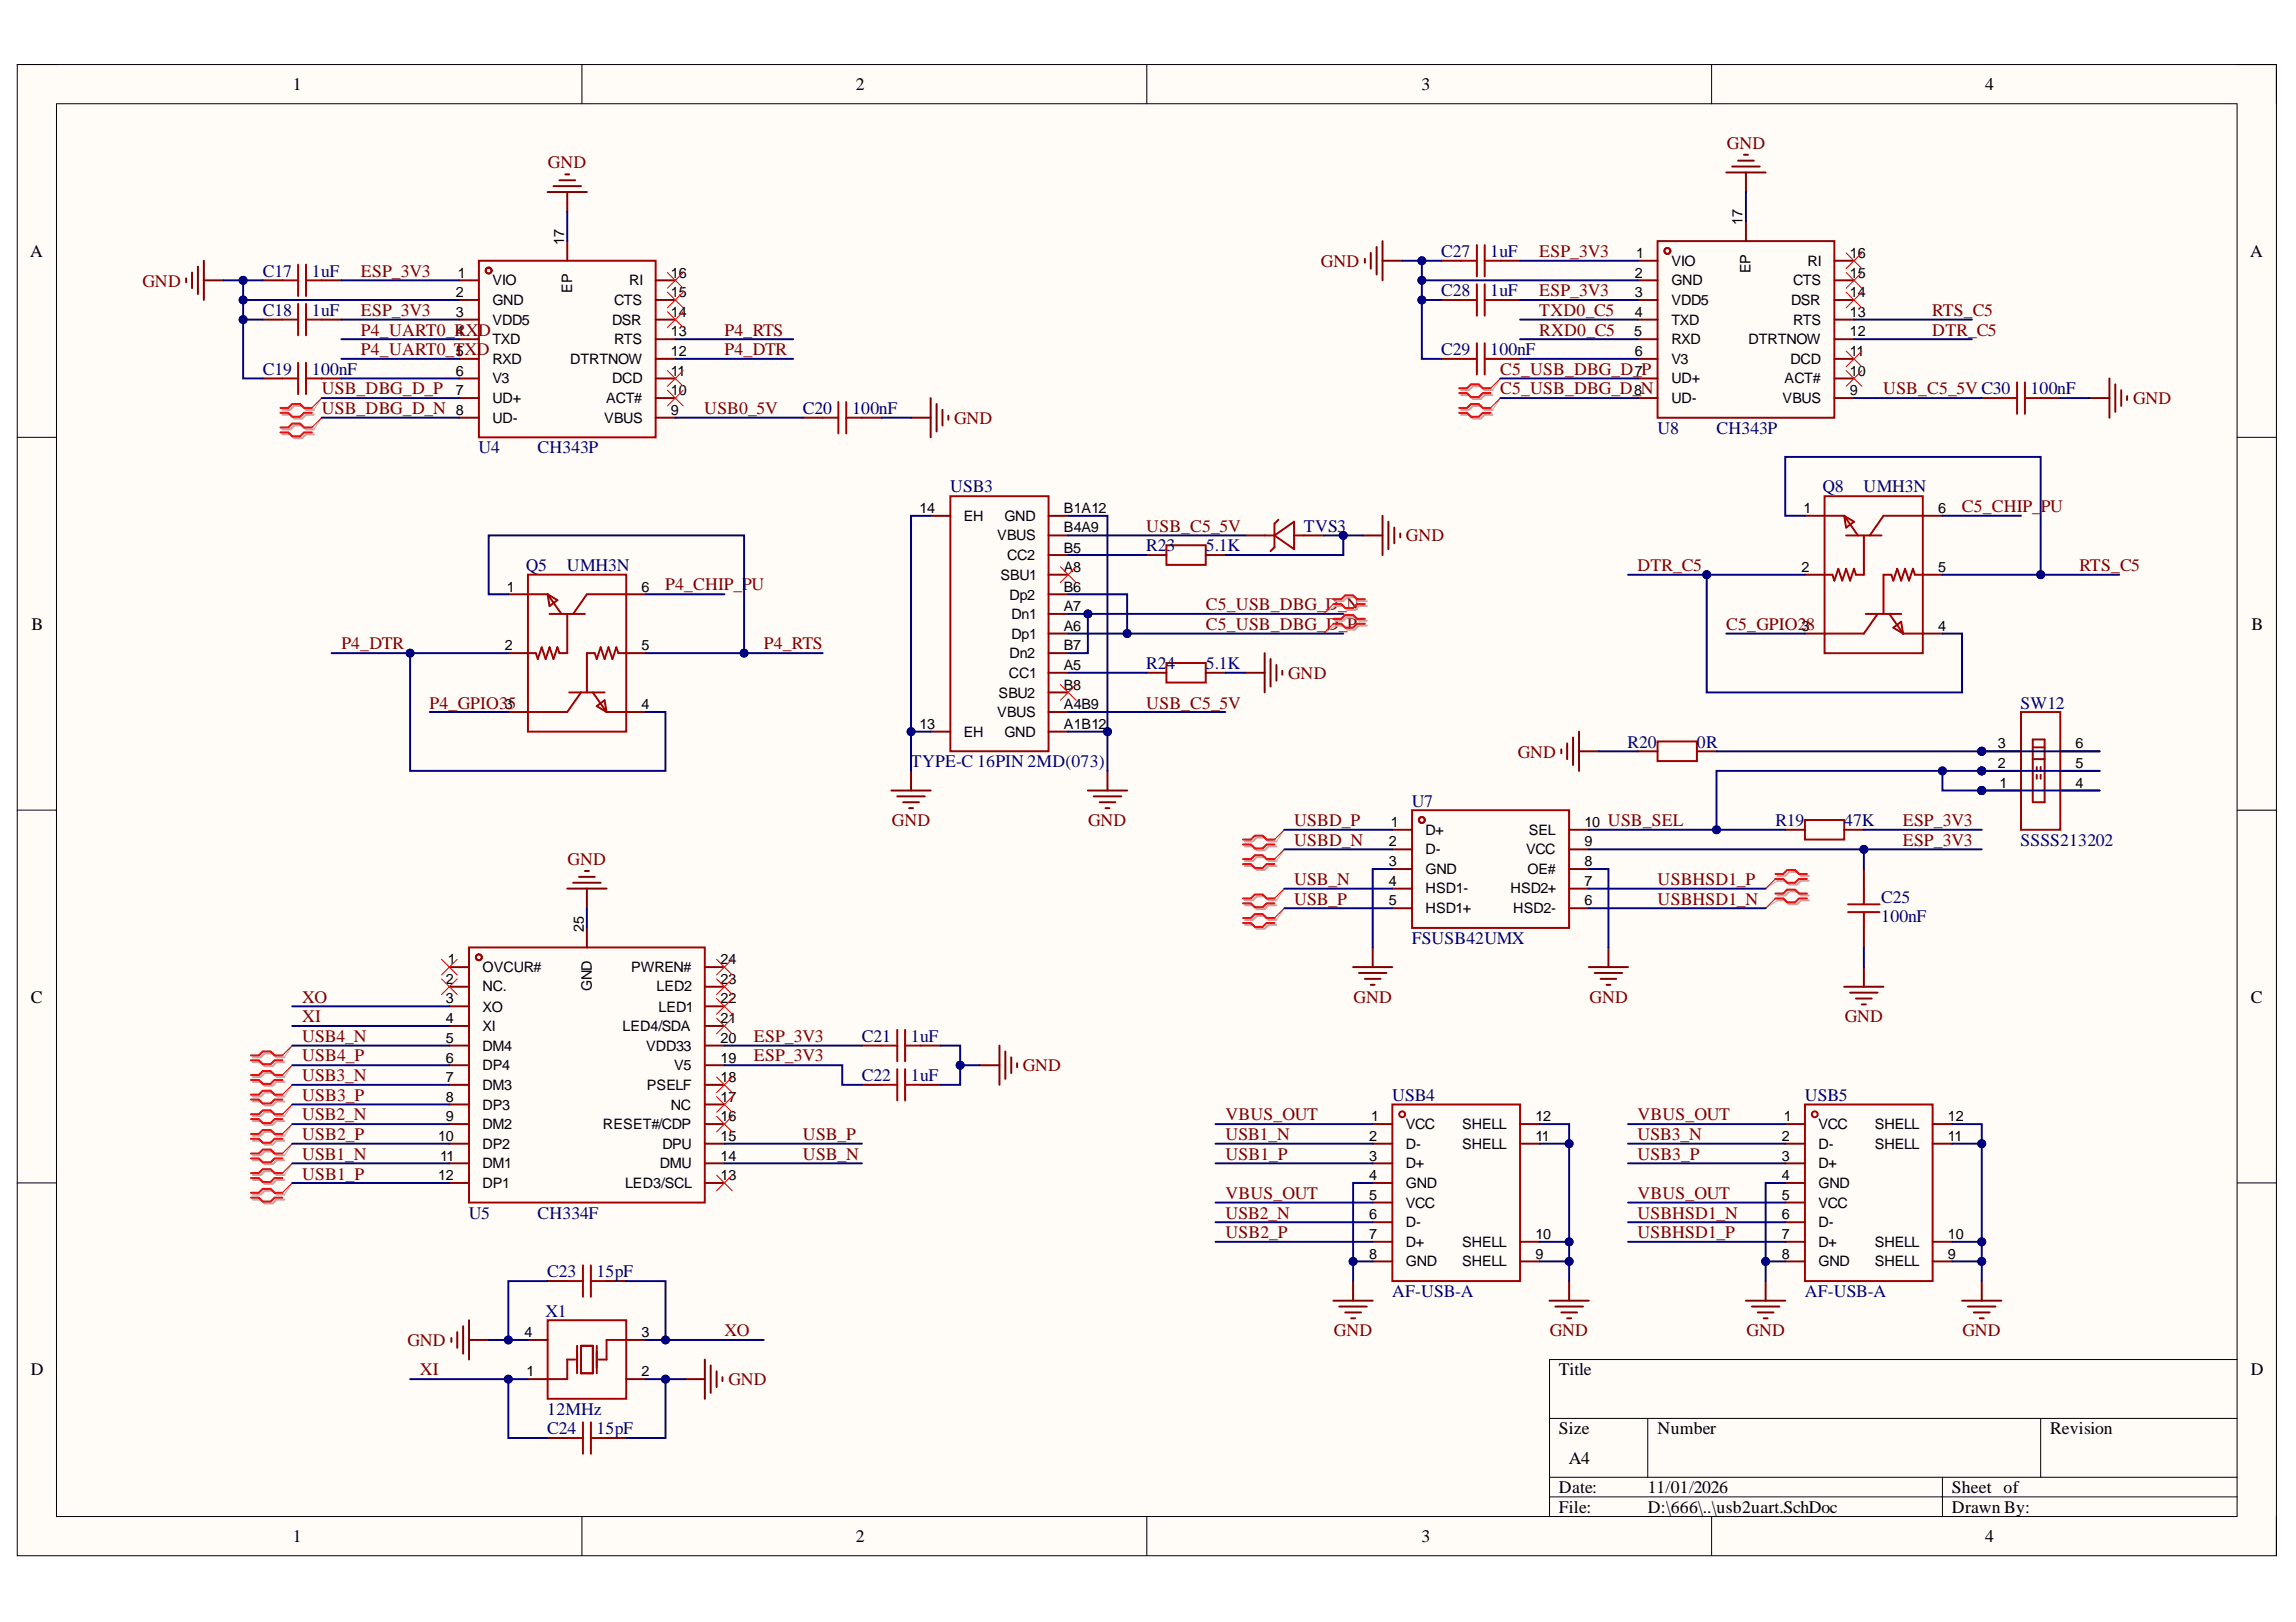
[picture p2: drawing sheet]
<svg xmlns="http://www.w3.org/2000/svg" width="297mm" height="210mm" viewBox="0 0 297 210" stroke-linecap="round" stroke-linejoin="round" font-family="sans-serif">
<defs><g id="words">
<g font-size="2.3">
<text x="37.9" y="11.7">1</text>
<text x="110.7" y="11.7">2</text>
<text x="183.9" y="11.7">3</text>
<text x="256.8" y="11.7">4</text>
<text x="3.9" y="33.3">A</text>
<text x="291.1" y="33.3">A</text>
<text x="4.1" y="81.5">B</text>
<text x="291.3" y="81.5">B</text>
<text x="4" y="129.7">C</text>
<text x="291.2" y="129.7">C</text>
<text x="4" y="178">D</text>
<text x="201.7" y="178">Title</text>
<text x="291.2" y="178">D</text>
<text x="201.7" y="185.6">Size</text>
<text x="214.5" y="185.6">Number</text>
<text x="265.2" y="185.6">Revision</text>
<text x="202.9" y="189.4">A4</text>
<text x="201.7" y="193.2">Date:</text>
<text x="201.7" y="195.7">File:</text>
<text x="213.2" y="193.2">11/01/2026</text>
<text x="213.2" y="195.7">D:\666\..\usb2uart.SchDoc</text>
<text x="252.5" y="193.2">Sheet of</text>
<text x="252.5" y="195.7">Drawn By:</text>
<text x="37.9" y="199.6">1</text>
<text x="110.7" y="199.6">2</text>
<text x="183.9" y="199.6">3</text>
<text x="256.8" y="199.6">4</text>
</g>
<g font-size="2.3" fill="#800000">
<text x="70.9" y="21.8">GND</text>
<text x="223.4" y="19.3">GND</text>
<text x="46.7" y="35.8">ESP_3V3</text>
<text x="170.9" y="34.6">GND</text>
<text x="199.1" y="33.3">ESP_3V3</text>
<text x="18.4" y="37.1">GND</text>
<text x="46.7" y="40.9">ESP_3V3</text>
<text x="199.1" y="38.4">ESP_3V3</text>
<text x="199.1" y="40.9">TXD0_C5</text>
<text x="250" y="40.9">RTS_C5</text>
<text x="46.7" y="43.4">P4_UART0_RXD</text>
<text x="46.7" y="46">P4_UART0_TXD</text>
<text x="93.7" y="43.4">P4_RTS</text>
<text x="93.7" y="46">P4_DTR</text>
<text x="199.1" y="43.4">RXD0_C5</text>
<text x="250" y="43.4">DTR_C5</text>
<text x="41.6" y="51">USB_DBG_D_P</text>
<text x="41.6" y="53.6">USB_DBG_D_N</text>
<text x="91.1" y="53.6">USB0_5V</text>
<text x="194.1" y="48.5">C5_USB_DBG_D_P</text>
<text x="194.1" y="51">C5_USB_DBG_D_N</text>
<text x="243.6" y="51">USB_C5_5V C30</text>
<text x="276" y="52.3">GND</text>
<text x="123.4" y="54.9">GND</text>
<text x="148.3" y="68.8">USB_C5_5V</text>
<text x="181.9" y="70.1">GND</text>
<text x="253.8" y="66.3">C5_CHIP_</text>
<text x="264" y="66.3">PU</text>
<text x="86" y="76.4">P4_CHIP_PU</text>
<text x="211.8" y="73.9">DTR_C5</text>
<text x="269" y="73.9">RTS_C5</text>
<text x="156" y="78.9">C5_USB_DBG_D_N</text>
<text x="156" y="81.5">C5_USB_DBG_D_P</text>
<text x="223.3" y="81.5">C5_GPIO28</text>
<text x="44.2" y="84">P4_DTR</text>
<text x="98.8" y="84">P4_RTS</text>
<text x="166.7" y="87.8">GND</text>
<text x="55.6" y="91.7">P4_GPIO35</text>
<text x="148.3" y="91.7">USB_C5_5V</text>
<text x="196.4" y="98">GND</text>
<text x="115.4" y="106.9">GND</text>
<text x="140.8" y="106.9">GND</text>
<text x="167.4" y="106.9">USBD_P</text>
<text x="208" y="106.9">USB_SEL</text>
<text x="246.2" y="106.9">ESP_3V3</text>
<text x="73.4" y="112">GND</text>
<text x="167.4" y="109.5">USBD_N</text>
<text x="246.2" y="109.5">ESP_3V3</text>
<text x="167.4" y="114.5">USB_N</text>
<text x="167.4" y="117.1">USB_P</text>
<text x="214.5" y="114.5">USBHSD1_P</text>
<text x="214.5" y="117.1">USBHSD1_N</text>
<text x="39.1" y="129.7">XO</text>
<text x="175.1" y="129.7">GND</text>
<text x="205.7" y="129.7">GND</text>
<text x="39.1" y="132.3">XI</text>
<text x="39.1" y="134.8">USB4_N</text>
<text x="39.1" y="137.3">USB4_P</text>
<text x="97.5" y="137.3">ESP_3V3</text>
<text x="97.5" y="134.8">ESP_3V3</text>
<text x="238.6" y="132.3">GND</text>
<text x="39.1" y="139.9">USB3_N</text>
<text x="39.1" y="142.4">USB3_P</text>
<text x="132.3" y="138.6">GND</text>
<text x="39.1" y="145">USB2_N</text>
<text x="39.1" y="147.5">USB2_P</text>
<text x="103.9" y="147.5">USB_P</text>
<text x="158.5" y="145">VBUS_OUT</text>
<text x="158.5" y="147.5">USB1_N</text>
<text x="211.8" y="145">VBUS_OUT</text>
<text x="211.8" y="147.5">USB3_N</text>
<text x="39.1" y="150.1">USB1_N</text>
<text x="39.1" y="152.6">USB1_P</text>
<text x="103.9" y="150.1">USB_N</text>
<text x="158.5" y="155.2">VBUS_OUT</text>
<text x="158.5" y="150.1">USB1_P</text>
<text x="211.8" y="155.2">VBUS_OUT</text>
<text x="211.8" y="150.1">USB3_P</text>
<text x="158.5" y="160.2">USB2_P</text>
<text x="158.5" y="157.7">USB2_N</text>
<text x="211.8" y="160.2">USBHSD1_P</text>
<text x="211.8" y="157.7">USBHSD1_N</text>
<text x="93.7" y="172.9">XO</text>
<text x="172.6" y="172.9">GND</text>
<text x="200.5" y="172.9">GND</text>
<text x="226" y="172.9">GND</text>
<text x="253.9" y="172.9">GND</text>
<text x="52.7" y="174.2">GND</text>
<text x="54.3" y="178">XI</text>
<text x="94.2" y="179.3">GND</text>
</g>
<g font-size="2.3" fill="#000080">
<text x="34" y="35.8">C17</text>
<text x="40.4" y="35.8">1uF</text>
<text x="186.5" y="33.3">C27</text>
<text x="192.8" y="33.3">1uF</text>
<text x="34" y="40.9">C18</text>
<text x="40.4" y="40.9">1uF</text>
<text x="186.5" y="38.4">C28</text>
<text x="192.8" y="38.4">1uF</text>
<text x="186.5" y="46">C29</text>
<text x="192.8" y="46">100nF</text>
<text x="34" y="48.5">C19</text>
<text x="40.4" y="48.5">100nF</text>
<text x="103.9" y="53.6">C20</text>
<text x="110.2" y="53.6">100nF</text>
<text x="262.7" y="51">100nF</text>
<text x="61.9" y="58.7">U4</text>
<text x="69.5" y="58.7">CH343P</text>
<text x="214.5" y="56.1">U8</text>
<text x="222.1" y="56.1">CH343P</text>
<text x="122.9" y="63.7">USB3</text>
<text x="235.8" y="63.7">Q8</text>
<text x="241.1" y="63.7">UMH3N</text>
<text x="148.3" y="71.3">R2</text>
<text x="150.9" y="71.3">3</text>
<text x="156" y="71.3">5.1K</text>
<text x="168.7" y="68.8">TVS3</text>
<text x="68" y="73.9">Q5</text>
<text x="73.3" y="73.9">UMH3N</text>
<text x="148.3" y="86.5">R2</text>
<text x="150.9" y="86.5">4</text>
<text x="156" y="86.5">5.1K</text>
<text x="261.4" y="91.7">SW12</text>
<text x="117.8" y="99.3">TYPE-C 16PIN 2MD(073)</text>
<text x="210.6" y="96.8">R20</text>
<text x="219.5" y="96.8">0R</text>
<text x="182.6" y="104.4">U7</text>
<text x="229.7" y="106.9">R19</text>
<text x="238.6" y="106.9">47K</text>
<text x="261.4" y="109.5">SSSS213202</text>
<text x="243.4" y="116.8">C25</text>
<text x="243.4" y="119.3">100nF</text>
<text x="182.6" y="122.1">FSUSB42UMX</text>
<text x="111.5" y="134.8">C21</text>
<text x="117.8" y="134.8">1uF</text>
<text x="111.5" y="139.9">C22</text>
<text x="117.8" y="139.9">1uF</text>
<text x="180.1" y="142.4">USB4</text>
<text x="233.5" y="142.4">USB5</text>
<text x="60.7" y="157.7">U5</text>
<text x="69.5" y="157.7">CH334F</text>
<text x="70.8" y="165.3">C23</text>
<text x="77.2" y="165.3">15pF</text>
<text x="180.1" y="167.9">AF-USB-A</text>
<text x="233.5" y="167.9">AF-USB-A</text>
<text x="70.6" y="170.4">X1</text>
<text x="70.8" y="183.1">12MHz</text>
<text x="70.8" y="185.6">C24</text>
<text x="77.2" y="185.6">15pF</text>
</g>
<g font-size="1.9">
<text x="225.5" y="29.2" transform="rotate(-90 225.5 29.2)">17</text>
<text x="59.2" y="35.9">1</text>
<text x="73" y="31.7" transform="rotate(-90 73 31.7)">17</text>
<text x="86.8" y="35.9">16</text>
<text x="211.5" y="35.9">2</text>
<text x="211.7" y="33.4">1</text>
<text x="216.2" y="34.4">VIO</text>
<text x="226.5" y="35.3" transform="rotate(-90 226.5 35.3)">EP</text>
<text x="233.8" y="34.4">RI</text>
<text x="239.3" y="35.9">15</text>
<text x="239.3" y="33.4">16</text>
<text x="59" y="38.5">2</text>
<text x="59" y="41">3</text>
<text x="63.7" y="36.9">VIO</text>
<text x="63.7" y="39.5">GND</text>
<text x="74" y="37.9" transform="rotate(-90 74 37.9)">EP</text>
<text x="79.4" y="39.5">CTS</text>
<text x="81.4" y="36.9">RI</text>
<text x="86.8" y="41">14</text>
<text x="86.8" y="38.5">15</text>
<text x="211.5" y="38.5">3</text>
<text x="211.5" y="41">4</text>
<text x="216.2" y="36.9">GND</text>
<text x="216.2" y="39.5">VDD5</text>
<text x="231.7" y="39.5">DSR</text>
<text x="232" y="36.9">CTS</text>
<text x="239.3" y="41">13</text>
<text x="239.3" y="38.5">14</text>
<text x="59" y="43.5">4</text>
<text x="59" y="46.1">5</text>
<text x="63.7" y="42">VDD5</text>
<text x="63.7" y="44.5">TXD</text>
<text x="63.7" y="47.1">RXD</text>
<text x="73.8" y="47.1">DTRTNOW</text>
<text x="79.2" y="42">DSR</text>
<text x="79.4" y="44.5">RTS</text>
<text x="86.8" y="46.1">12</text>
<text x="86.8" y="43.5">13</text>
<text x="211.4" y="43.5">5</text>
<text x="211.5" y="46.1">6</text>
<text x="216.2" y="42">TXD</text>
<text x="216.2" y="44.5">RXD</text>
<text x="216.2" y="47.1">V3</text>
<text x="226.2" y="44.5">DTRTNOW</text>
<text x="231.6" y="47.1">DCD</text>
<text x="232" y="42">RTS</text>
<text x="239.3" y="46.1">11</text>
<text x="239.3" y="43.5">12</text>
<text x="59" y="48.6">6</text>
<text x="59" y="51.1">7</text>
<text x="59" y="53.7">8</text>
<text x="63.7" y="49.6">V3</text>
<text x="63.7" y="52.1">UD+</text>
<text x="78.4" y="52.1">ACT#</text>
<text x="79.2" y="49.6">DCD</text>
<text x="86.8" y="53.7">9</text>
<text x="86.8" y="51.1">10</text>
<text x="86.8" y="48.6">11</text>
<text x="211.4" y="51.1">8</text>
<text x="211.5" y="48.6">7</text>
<text x="216.2" y="49.6">UD+</text>
<text x="216.2" y="52.1">UD-</text>
<text x="230.6" y="52.1">VBUS</text>
<text x="230.9" y="49.6">ACT#</text>
<text x="239.3" y="51.1">9</text>
<text x="239.3" y="48.6">10</text>
<text x="63.7" y="54.7">UD-</text>
<text x="78.2" y="54.7">VBUS</text>
<text x="118.9" y="66.3">14</text>
<text x="124.7" y="67.4">EH</text>
<text x="129" y="69.9">VBUS</text>
<text x="129.9" y="67.4">GND</text>
<text x="137.6" y="71.5">B5</text>
<text x="137.6" y="68.9">B4A9</text>
<text x="137.6" y="66.3">B1A12</text>
<text x="233.3" y="66.3">1</text>
<text x="250.7" y="66.3">6</text>
<text x="65.6" y="76.6">1</text>
<text x="83" y="76.6">6</text>
<text x="129.4" y="75.1">SBU1</text>
<text x="130.3" y="72.5">CC2</text>
<text x="130.6" y="77.6">Dp2</text>
<text x="137.6" y="76.6">B6</text>
<text x="137.6" y="74">A8</text>
<text x="233.1" y="74">2</text>
<text x="250.7" y="74">5</text>
<text x="130.9" y="82.7">Dp1</text>
<text x="130.9" y="80.1">Dn1</text>
<text x="137.6" y="81.6">A6</text>
<text x="137.6" y="79.1">A7</text>
<text x="233.1" y="81.6">3</text>
<text x="250.7" y="81.6">4</text>
<text x="65.3" y="84.2">2</text>
<text x="83" y="84.2">5</text>
<text x="130.5" y="87.7">CC1</text>
<text x="130.6" y="85.2">Dn2</text>
<text x="137.6" y="89.3">B8</text>
<text x="137.6" y="86.7">A5</text>
<text x="137.6" y="84.2">B7</text>
<text x="65.3" y="91.8">3</text>
<text x="83" y="91.8">4</text>
<text x="118.9" y="94.3">13</text>
<text x="124.7" y="95.3">EH</text>
<text x="129" y="92.8">VBUS</text>
<text x="129.2" y="90.3">SBU2</text>
<text x="129.9" y="95.3">GND</text>
<text x="137.6" y="94.3">A1B12</text>
<text x="137.6" y="91.8">A4B9</text>
<text x="258.4" y="96.9">3</text>
<text x="258.4" y="99.4">2</text>
<text x="258.7" y="101.9">1</text>
<text x="268.5" y="101.9">4</text>
<text x="268.5" y="99.4">5</text>
<text x="268.5" y="96.9">6</text>
<text x="179.9" y="107">1</text>
<text x="205" y="107">10</text>
<text x="179.7" y="109.5">2</text>
<text x="179.7" y="112.1">3</text>
<text x="184.4" y="108">D+</text>
<text x="184.4" y="110.6">D-</text>
<text x="184.4" y="113.1">GND</text>
<text x="197.5" y="110.6">VCC</text>
<text x="197.6" y="113.1">OE#</text>
<text x="197.8" y="108">SEL</text>
<text x="205" y="112.1">8</text>
<text x="205" y="109.5">9</text>
<text x="179.7" y="114.6">4</text>
<text x="179.7" y="117.1">5</text>
<text x="184.4" y="115.6">HSD1-</text>
<text x="184.4" y="118.2">HSD1+</text>
<text x="195.4" y="115.6">HSD2+</text>
<text x="195.8" y="118.2">HSD2-</text>
<text x="205" y="117.1">6</text>
<text x="205" y="114.6">7</text>
<text x="57.9" y="124.8">1</text>
<text x="62.4" y="125.8">OVCUR#</text>
<text x="75.5" y="120.6" transform="rotate(-90 75.5 120.6)">25</text>
<text x="81.6" y="125.8">PWREN#</text>
<text x="93.2" y="124.8">24</text>
<text x="57.7" y="129.8">3</text>
<text x="57.7" y="127.3">2</text>
<text x="62.4" y="130.9">XO</text>
<text x="62.4" y="128.3">NC.</text>
<text x="76.6" y="128.3" transform="rotate(-90 76.6 128.3)">GND</text>
<text x="84.9" y="128.3">LED2</text>
<text x="85.2" y="130.9">LED1</text>
<text x="93.2" y="127.3">23</text>
<text x="93.2" y="129.8">22</text>
<text x="57.7" y="137.5">6</text>
<text x="57.7" y="135">5</text>
<text x="57.7" y="132.4">4</text>
<text x="62.4" y="136">DM4</text>
<text x="62.4" y="133.5">XI</text>
<text x="80.5" y="133.5">LED4/SDA</text>
<text x="83.6" y="136">VDD33</text>
<text x="93.2" y="132.4">21</text>
<text x="93.2" y="135">20</text>
<text x="93.2" y="137.5">19</text>
<text x="57.7" y="142.6">8</text>
<text x="57.7" y="140">7</text>
<text x="62.4" y="143.6">DP3</text>
<text x="62.4" y="141.1">DM3</text>
<text x="62.4" y="138.5">DP4</text>
<text x="83.7" y="141.1">PSELF</text>
<text x="86.8" y="143.6">NC</text>
<text x="87.2" y="138.5">V5</text>
<text x="93.2" y="140">18</text>
<text x="93.2" y="142.6">17</text>
<text x="56.7" y="147.7">10</text>
<text x="57.7" y="145.1">9</text>
<text x="62.4" y="148.7">DP2</text>
<text x="62.4" y="146.1">DM2</text>
<text x="78" y="146.1">RESET#/CDP</text>
<text x="85.7" y="148.7">DPU</text>
<text x="93.2" y="145.1">16</text>
<text x="93.2" y="147.7">15</text>
<text x="177.1" y="147.7">2</text>
<text x="177.4" y="145.1">1</text>
<text x="181.9" y="146.1">VCC</text>
<text x="181.9" y="148.7">D-</text>
<text x="189.2" y="148.7">SHELL</text>
<text x="189.2" y="146.1">SHELL</text>
<text x="198.6" y="147.7">11</text>
<text x="198.6" y="145.1">12</text>
<text x="230.5" y="147.7">2</text>
<text x="230.8" y="145.1">1</text>
<text x="235.3" y="146.1">VCC</text>
<text x="235.3" y="148.7">D-</text>
<text x="242.5" y="148.7">SHELL</text>
<text x="242.5" y="146.1">SHELL</text>
<text x="252" y="147.7">11</text>
<text x="252" y="145.1">12</text>
<text x="56.7" y="152.7">12</text>
<text x="56.9" y="150.2">11</text>
<text x="62.4" y="153.7">DP1</text>
<text x="62.4" y="151.2">DM1</text>
<text x="80.9" y="153.7">LED3/SCL</text>
<text x="85.4" y="151.2">DMU</text>
<text x="93.2" y="150.2">14</text>
<text x="93.2" y="152.7">13</text>
<text x="177.1" y="150.2">3</text>
<text x="177.1" y="152.7">4</text>
<text x="177.1" y="155.3">5</text>
<text x="181.9" y="151.2">D+</text>
<text x="181.9" y="153.7">GND</text>
<text x="230.5" y="150.2">3</text>
<text x="230.5" y="152.7">4</text>
<text x="230.5" y="155.3">5</text>
<text x="235.3" y="151.2">D+</text>
<text x="235.3" y="153.7">GND</text>
<text x="177.1" y="157.8">6</text>
<text x="177.1" y="160.3">7</text>
<text x="181.9" y="156.3">VCC</text>
<text x="181.9" y="158.8">D-</text>
<text x="181.9" y="161.3">D+</text>
<text x="189.2" y="161.3">SHELL</text>
<text x="198.6" y="160.3">10</text>
<text x="230.5" y="157.8">6</text>
<text x="230.5" y="160.3">7</text>
<text x="235.3" y="156.3">VCC</text>
<text x="235.3" y="158.8">D-</text>
<text x="235.3" y="161.3">D+</text>
<text x="242.5" y="161.3">SHELL</text>
<text x="252" y="160.3">10</text>
<text x="177.1" y="162.9">8</text>
<text x="181.9" y="163.9">GND</text>
<text x="189.2" y="163.9">SHELL</text>
<text x="198.6" y="162.9">9</text>
<text x="230.5" y="162.9">8</text>
<text x="235.3" y="163.9">GND</text>
<text x="242.5" y="163.9">SHELL</text>
<text x="252" y="162.9">9</text>
<text x="67.8" y="173">4</text>
<text x="83" y="173">3</text>
<text x="68.1" y="178.1">1</text>
<text x="83" y="178.1">2</text>
</g>
</g></defs>
<path d="M2.2 8.4h292.3v192.9h-292.3z" fill-rule="evenodd" fill="#fffcf8"/>
<path d="M2.2 8.4h292.3v192.9h-292.3z" fill="none" stroke="#000" stroke-width=".13"/>
<path d="M7.3 13.4h282.1v182.9h-282.1z" fill-rule="evenodd" fill="#fffcf8"/>
<g fill="none" stroke="#000" stroke-width=".13">
<path d="M2.2 8.3h5.1M7.3 13.4h282.1v182.9h-282.1zM75.3 8.3v5.1M148.4 8.3v5.1M221.4 8.4v5M289.4 8.4h5.1v5M2.2 56.6h5.1M289.4 56.6h5.1M2.2 104.8h5.1M289.4 104.8h5.1M2.2 153.1h5.1M289.4 153.1h5.1"/>
<path d="M289.4 175.9h-88.9v20.4M75.3 196.3v5M148.4 196.3v5M200.5 183.6h88.9M200.5 191.2h88.9M200.5 193.7h88.9M213.2 183.6v7.6M221.4 196.3v5M251.3 191.2v5.1M264 183.6v7.6M294.5 196.3v5"/>
</g>
<g fill="none" stroke="#a00000" stroke-width=".25">
<path d="M36.5 36.3h2.1M38.6 34.2v4.1M38.6 39.3v4.1M39.6 36.3h2M39.6 34.2v4.1M39.6 39.3v4.1M62 33.7h22.8v22.9h-22.8zM189 33.7h2.1M189 38.8h2.1M191.1 31.7v4.1M191.1 36.8v4.1M192.1 33.7h2"/>
<path d="M192.1 31.7v4.1M192.1 36.8v4.1M192.1 38.8h2M214.4 31.2h22.9v22.9h-22.9zM36.5 41.4h2.1M36.5 49h2.1M38.6 46.9v4.1M39.6 46.9v4.1M39.6 41.4h2M39.6 49h2M106.4 54.1h2.1M108.5 52v4.1"/>
<path d="M109.5 54.1h2M109.5 52v4.1M189 46.4h2.1M191.1 44.4v4.1M192.1 44.4v4.1M192.1 46.4h2M258.9 51.5h2.1M261 49.5v4.1M262 51.5h2M262 49.5v4.1M68.3 74.4h12.7v20.3h-12.7zM68.3 76.9h2.5"/>
<path d="M70.8 76.9l1.8 2.5M70.8 76.9l1.3 .8-1 .7zM71.1 79.4h4.6M73.4 79.4v5.1h-1l-.3-.7-.5 1.5-.5-1.5-.5 1.5-.5-1.5-.5 1.5-.3-.8h-1M81 76.9h-5.1l-1.8 2.5M122.9 64.2h12.8v33h-12.8zM150.9 70.6h5.1v2.5h-5.1zM163.6 69.3h1.3M164.9 69.3l2.5-1.8v3.6zM165.4 67.3l-.5 .5v3l-.5 .5M167.4 69.3h1.3M236 64.2h12.8v20.3h-12.8z"/>
<path d="M236 66.7h2.6M238.6 66.7l1.8 2.6M238.6 66.7l1.3 .8-1.1 .8zM238.8 69.3h4.6M241.1 69.3v5.1h-1l-.2-.8-.6 1.5-.5-1.5-.5 1.5-.5-1.5-.5 1.5-.2-.7h-1.1M241.4 79.4h4.6M242.9 79.4l-1.8 2.6h-5.1M244.4 79.4l1.8 2.6M248.8 66.7h-5.1l-1.8 2.6M248.8 74.4h-1.1l-.2-.8-.5 1.5-.5-1.5-.5 1.5-.6-1.5-.5 1.5-.2-.7h-1v5M73.6 89.6h4.6M75.2 89.6l-1.8 2.5h-5.1"/>
<path d="M76.7 89.6l1.8 2.5M77.2 91.4l1-.8 .3 1.5zM78.5 92.1h2.5M81 84.5h-1l-.3-.7-.5 1.5-.5-1.5-.5 1.5-.5-1.5-.5 1.5-.3-.8h-1v5.1M150.9 85.8h5.1v2.5h-5.1zM214.4 96h5.1v2.5h-5.1zM244.9 81.2l1.1-.7 .2 1.5zM246.2 82h2.6M182.7 104.8h20.3v15.3h-20.3zM233.5 106.1h5.1v2.5h-5.1zM239.1 118h4.1M239.1 117h4.1"/>
<path d="M241.1 115v2M241.1 118v2.1M60.7 122.6h30.5v33h-30.5zM114.1 135.3h2M116.1 133.3v4M116.1 138.4v4M117.1 135.3h2M117.1 133.3v4M117.1 138.4v4M114.1 140.4h2M117.1 140.4h2M180.1 142.9h16.6v22.9h-16.6z"/>
<path d="M233.5 142.9h16.5v22.9h-16.5zM70.9 170.9h10.1v10.1h-10.1zM73.4 165.8h2M74.4 175.9h-1v2.6h-2.5M74.7 174.2v3.5M75.2 174.2h1.5v3.5h-1.5zM75.4 163.7v4.1M76.4 165.8h2.1M76.4 163.7v4.1M77.2 174.2v3.5M81 173.4h-2.5v2.5h-1M73.4 186.1h2"/>
<path d="M75.4 184.1v4M76.4 184.1v4M76.4 186.1h2.1"/>
<circle cx="63.2" cy="35" r=".38"/>
<circle cx="215.7" cy="32.5" r=".38"/>
<circle cx="183.9" cy="106.1" r=".38"/>
<circle cx="62" cy="123.9" r=".38"/>
<circle cx="181.4" cy="144.2" r=".38"/>
<circle cx="234.8" cy="144.2" r=".38"/>
</g>
<g fill="none" stroke="#800" stroke-width=".25">
<path d="M34 36.3h2.5M41.6 36.3h2.6M59.4 36.3h2.6M59.4 38.8h2.6M73.4 31.2v2.5M84.8 36.3h2.6M84.8 38.8h2.6M186.5 38.8h2.5M186.5 33.7h2.5M194.1 38.8h2.6M194.1 33.7h2.6M211.9 36.3h2.5"/>
<path d="M211.9 38.8h2.5M211.9 33.7h2.5M225.9 28.7v2.5M237.3 36.3h2.6M237.3 38.8h2.6M237.3 33.7h2.6M34 41.4h2.5M34 49h2.5M41.6 41.4h2.6M41.6 49h2.6M59.4 41.4h2.6M59.4 43.9h2.6"/>
<path d="M59.4 46.4h2.6M59.4 49h2.6M59.4 51.5h2.6M59.4 54.1h2.6M84.8 41.4h2.6M84.8 43.9h2.6M84.8 46.4h2.6M84.8 49h2.6M84.8 51.5h2.6M84.8 54.1h2.6M103.9 54.1h2.5M111.5 54.1h2.6"/>
<path d="M186.5 46.4h2.5M194.1 46.4h2.6M211.9 41.4h2.5M211.9 43.9h2.5M211.9 46.4h2.5M211.9 49h2.5M211.9 51.5h2.5M237.3 41.4h2.6M237.3 43.9h2.6M237.3 46.4h2.6M237.3 49h2.6M237.3 51.5h2.6"/>
<path d="M256.4 51.5h2.5M264 51.5h2.5M65.8 76.9h2.5M81 76.9h2.6M120.4 66.8h2.5M135.7 76.9h2.5M135.7 79.4h2.5M135.7 74.4h2.5M135.7 71.8h2.5M135.7 69.3h2.5M135.7 66.8h2.5M148.4 71.8h2.5"/>
<path d="M156 71.8h2.5M161.1 69.3h2.5M168.7 69.3h2.5M233.5 66.7h2.5M233.5 74.4h2.5M248.8 66.7h2.5M248.8 74.4h2.5M65.8 92.1h2.5M65.8 84.5h2.5M81 92.1h2.6M81 84.5h2.6M120.4 94.7h2.5"/>
<path d="M135.7 92.1h2.5M135.7 84.5h2.5M135.7 94.7h2.5M135.7 89.6h2.5M135.7 87.1h2.5M135.7 82h2.5M148.4 87.1h2.5M156 87.1h2.5M211.9 97.2h2.5M219.5 97.2h2.6M233.5 82h2.5M248.8 82h2.5"/>
<path d="M180.1 107.4h2.6M180.1 109.9h2.6M180.1 112.5h2.6M180.1 115h2.6M180.1 117.5h2.6M203 107.4h2.6M203 109.9h2.6M203 112.5h2.6M203 115h2.6M203 117.5h2.6M231 107.4h2.5M238.6 107.4h2.5"/>
<path d="M241.1 112.5v2.5M58.1 125.2h2.6M58.1 127.7h2.6M58.1 130.2h2.6M58.1 132.8h2.6M58.1 135.3h2.6M58.1 137.9h2.6M75.9 120.1v2.5M91.2 125.2h2.5M91.2 127.7h2.5M91.2 130.2h2.5M91.2 132.8h2.5"/>
<path d="M91.2 135.3h2.5M91.2 137.9h2.5M111.5 135.3h2.6M119.1 135.3h2.6M241.1 120.1v2.5M58.1 140.4h2.6M58.1 142.9h2.6M58.1 145.5h2.6M58.1 148h2.6M58.1 150.5h2.6M58.1 153.1h2.6M91.2 140.4h2.5"/>
<path d="M91.2 142.9h2.5M91.2 145.5h2.5M91.2 148h2.5M91.2 150.5h2.5M91.2 153.1h2.5M111.5 140.4h2.6M119.1 140.4h2.6M177.6 145.5h2.5M177.6 148h2.5M177.6 150.6h2.5M177.6 153.1h2.5M177.6 155.6h2.5"/>
<path d="M177.6 158.2h2.5M196.7 145.5h2.5M196.7 148h2.5M231 145.5h2.5M231 148h2.5M231 150.6h2.5M231 153.1h2.5M231 155.6h2.5M231 158.2h2.5M250 145.5h2.6M250 148h2.6M68.3 173.4h2.6"/>
<path d="M68.3 178.5h2.6M70.8 165.8h2.6M78.5 165.8h2.5M81 173.4h2.6M81 178.5h2.6M177.6 160.7h2.5M177.6 163.2h2.5M196.7 160.7h2.5M196.7 163.2h2.5M231 160.7h2.5M231 163.2h2.5M250 160.7h2.6"/>
<path d="M250 163.2h2.6M70.9 186.1h2.5M78.5 186.1h2.5"/>
</g>
<g fill="none" stroke="#800000" stroke-width=".25">
<path d="M24.1 36v.5M24.8 35.3v2M25.6 34.5v3.6M26.4 33.7v5.1M26.4 36.3h2.5M70.8 24.9h5.1M71.6 24.1h3.6M72.4 23.3h2M73.1 22.6h.5M73.4 24.9v2.5M176.6 33.5v.5M177.3 32.7v2.1"/>
<path d="M178.1 32v3.5M178.9 31.2v5.1M178.9 33.7h2.5M223.3 22.3h5.1M224.1 21.6h3.6M224.9 20.8h2M225.6 20h.5M225.9 22.3v2.6M117.9 54.1h2.5M120.4 51.5v5.1M121.2 52.3v3.5M121.9 53v2.1"/>
<path d="M122.7 53.8v.5M270.4 51.5h2.5M272.9 49v5.1M273.7 49.7v3.6M274.4 50.5v2M275.2 51.3v.5M176.3 69.3h2.6M178.9 66.7v5.1M179.6 67.5v3.6M180.4 68.3v2M181.2 69v.5M117.9 99.8v2.5"/>
<path d="M143.3 99.8v2.5M161.1 87.1h2.5M163.6 84.5v5.1M164.4 85.3v3.5M165.1 86.1v2M165.9 86.8v.5M202 97v.5M202.7 96.2v2M203.5 95.4v3.6M204.3 94.7v5.1M204.3 97.2h2.5M73.4 115h5.1"/>
<path d="M74.1 114.2h3.6M74.9 113.5h2M75.7 112.7h.5M75.9 115v2.5M115.3 102.3h5.1M116.1 103.1h3.5M116.8 103.8h2.1M117.6 104.6h.5M140.7 102.3h5.1M141.5 103.1h3.6M142.3 103.8h2M143 104.6h.5"/>
<path d="M126.8 137.9h2.5M129.3 135.3v5.1M130.1 136.1v3.5M130.8 136.8v2.1M131.6 137.6v.5M175.1 125.2h5M175.8 125.9h3.6M176.6 126.7h2M177.3 127.4h.5M177.6 122.6v2.6M205.6 125.2h5M206.3 125.9h3.6"/>
<path d="M207.1 126.7h2M207.8 127.4h.5M208.1 122.6v2.6M238.6 127.7h5.1M239.3 128.5h3.6M240.1 129.2h2.1M240.9 130h.5M241.1 125.2v2.5M58.4 173.1v.6M59.2 172.4v2M59.9 171.6v3.6M60.7 170.9v5"/>
<path d="M60.7 173.4h2.5M88.6 178.5h2.6M91.2 175.9v5.1M91.9 176.7v3.6M92.7 177.5v2M93.5 178.2v.5M172.5 168.3h5.1M173.3 169.1h3.5M174 169.8h2.1M174.8 170.6h.5M175.1 165.8v2.5M200.5 168.3h5.1"/>
<path d="M201.2 169.1h3.6M202 169.8h2M202.7 170.6h.6M203 165.8v2.5M225.9 168.3h5.1M226.6 169.1h3.6M227.4 169.8h2M228.2 170.6h.5M228.4 165.8v2.5M253.8 168.3h5.1M254.6 169.1h3.6M255.4 169.8h2"/>
<path d="M256.1 170.6h.5M256.4 165.8v2.5"/>
</g>
<g fill="none" stroke="#f00" stroke-width=".13">
<path d="M86.3 35.3l2.1 2M86.3 37.8l2.1 2M88.4 35.3l-2.1 2M88.4 37.8l-2.1 2M238.8 32.7l2.1 2.1M238.8 35.3l2.1 2M238.8 37.8l2.1 2M240.9 32.7l-2.1 2.1M240.9 35.3l-2.1 2M240.9 37.8l-2.1 2M41.6 54.1l-1.3 1.2M41.6 51.5l-1.3 1.3"/>
<path d="M86.3 40.3l2.1 2.1M86.3 48l2.1 2M86.3 50.5l2.1 2M88.4 40.3l-2.1 2.1M88.4 48l-2.1 2M88.4 50.5l-2.1 2M194.1 51.5l-1.3 1.3M194.1 49l-1.3 1.2M238.8 45.4l2.1 2.1M238.8 48l2.1 2M240.9 45.4l-2.1 2.1M240.9 48l-2.1 2"/>
<path d="M137.2 73.4l2 2M139.2 73.4l-2 2M172.5 78.2l-1.3 1.2M137.2 88.6l2 2M139.2 88.6l-2 2M172.5 80.7l-1.3 1.3M166.2 107.4l-1.3 1.2M166.2 109.9l-1.3 1.3M166.2 115l-1.3 1.3M166.2 117.5l-1.3 1.3M229.7 113.7l-1.3 1.3M229.7 116.3l-1.3 1.2"/>
<path d="M37.8 135.3l-1.3 1.3M37.8 137.9l-1.3 1.2M57.1 124.1l2.1 2.1M57.1 126.7l2.1 2M59.2 124.1l-2.1 2.1M59.2 126.7l-2.1 2M92.7 139.4l2 2M92.7 131.8l2 2M92.7 129.2l2 2M92.7 126.7l2 2M92.7 124.1l2 2.1M94.7 139.4l-2 2"/>
<path d="M94.7 131.8l-2 2M94.7 129.2l-2 2M94.7 126.7l-2 2M94.7 124.1l-2 2.1M37.8 148l-1.3 1.3M37.8 140.4l-1.3 1.3M37.8 142.9l-1.3 1.3M37.8 145.5l-1.3 1.2M37.8 150.5l-1.3 1.3M37.8 153.1l-1.3 1.3M92.7 141.9l2 2M92.7 144.4l2 2.1"/>
<path d="M92.7 152.1l2 2M94.7 141.9l-2 2M94.7 144.4l-2 2.1M94.7 152.1l-2 2"/>
</g>
<g fill="none" stroke="#d0a19e" stroke-width=".25">
<path d="M36.5 56.2h1.1l.5 .5h1l.5-.5h1M36.5 55.6h1.1l.5-.5h1l.5 .5h1M36.5 53.7h1.1l.5 .5h1l.5-.5h1M36.5 53h1.1l.5-.5h1l.5 .5h1M189 53.7h1l.6 .5h1l.5-.5h1M189 53h1l.6-.5h1l.5 .5h1M189 51.1h1l.6 .5h1l.5-.5h1M189 50.5h1l.6-.5h1l.5 .5h1M172.8 77.8h1l.5-.5h1l.5 .5h1M172.8 78.4h1l.5 .5h1l.5-.5h1M172.8 80.3h1l.5-.5h1l.5 .5h1M172.8 81h1l.5 .5h1l.5-.5h1"/>
<path d="M161.1 109.5h1l.5 .5h1l.5-.5h1M161.1 108.9h1l.5-.5h1l.5 .5h1M161.1 112.1h1l.5 .5h1l.5-.5h1M161.1 111.4h1l.5-.5h1l.5 .5h1M161.1 117.2h1l.5 .5h1l.5-.5h1M161.1 116.5h1l.5-.5h1l.5 .5h1M161.1 119.7h1l.5 .5h1l.5-.5h1M161.1 119.1h1l.5-.6h1l.5 .6h1M229.9 113.4h1.1l.5-.6h1l.5 .6h1M229.9 114h1.1l.5 .5h1l.5-.5h1M229.9 115.9h1.1l.5-.5h1l.5 .5h1M229.9 116.5h1.1l.5 .5h1l.5-.5h1"/>
<path d="M32.7 137.5h1l.5 .5h1.1l.5-.5h1M32.7 136.8h1l.5-.5h1.1l.5 .5h1M32.7 139.4h1l.5-.5h1.1l.5 .5h1M32.7 140h1l.5 .5h1.1l.5-.5h1M32.7 142.5h1l.5 .6h1.1l.5-.6h1M32.7 141.9h1l.5-.5h1.1l.5 .5h1M32.7 145.1h1l.5 .5h1.1l.5-.5h1M32.7 144.4h1l.5-.5h1.1l.5 .5h1M32.7 147.6h1l.5 .5h1.1l.5-.5h1M32.7 147h1l.5-.5h1.1l.5 .5h1M32.7 150.2h1l.5 .5h1.1l.5-.5h1M32.7 149.5h1l.5-.5h1.1l.5 .5h1"/>
<path d="M32.7 152.7h1l.5 .5h1.1l.5-.5h1M32.7 152.1h1l.5-.5h1.1l.5 .5h1M32.7 155.2h1l.5 .5h1.1l.5-.5h1M32.7 154.6h1l.5-.5h1.1l.5 .5h1"/>
</g>
<g fill="none" stroke="#d0a19e" stroke-width=".13">
<path d="M41.6 54.1l-1 1.5M41.6 51.5l-1 1.5M194.1 51.5l-1 1.5M194.1 49l-1 1.5M172.8 78.4l-1.6 1M172.8 81l-1.6 1M166.2 107.4l-1.1 1.5M166.2 109.9l-1.1 1.5M166.2 115l-1.1 1.5M166.2 117.5l-1.1 1.6M229.9 114l-1.5 1M229.9 116.5l-1.5 1"/>
<path d="M37.8 135.3l-1 1.5M37.8 137.9l-1 1.5M37.8 140.4l-1 1.5M37.8 142.9l-1 1.5M37.8 145.5l-1 1.5M37.8 148l-1 1.5M37.8 150.5l-1 1.6M37.8 153.1l-1 1.5"/>
</g>
<g fill="none" stroke="#f00" stroke-width=".25">
<path d="M36.3 56h1l.5 .5h1l.5-.5h1M36.3 55.3h1l.5-.5h1l.5 .5h1M36.3 53.4h1l.5 .5h1l.5-.5h1M36.3 52.8h1l.5-.5h1l.5 .5h1M188.8 53.4h1l.5 .5h1l.5-.5h1M188.8 52.8h1l.5-.5h1l.5 .5h1M188.8 50.9h1l.5 .5h1l.5-.5h1M188.8 50.2h1l.5-.5h1l.5 .5h1M172.5 77.5h1l.5-.5h1.1l.5 .5h1M172.5 78.2h1l.5 .5h1.1l.5-.5h1M172.5 80.1h1l.5-.5h1.1l.5 .5h1M172.5 80.7h1l.5 .5h1.1l.5-.5h1"/>
<path d="M160.8 109.3h1l.5 .5h1.1l.5-.5h1M160.8 108.6h1l.5-.5h1.1l.5 .5h1M160.8 111.8h1l.5 .5h1.1l.5-.5h1M160.8 111.2h1l.5-.5h1.1l.5 .5h1M160.8 116.9h1l.5 .5h1.1l.5-.5h1M160.8 116.3h1l.5-.5h1.1l.5 .5h1M160.8 119.4h1l.5 .5h1.1l.5-.5h1M160.8 118.8h1l.5-.5h1.1l.5 .5h1M229.7 113.1h1l.5-.5h1l.5 .5h1.1M229.7 113.7h1l.5 .5h1l.5-.5h1.1M229.7 115.6h1l.5-.5h1l.5 .5h1.1M229.7 116.3h1l.5 .5h1l.5-.5h1.1"/>
<path d="M32.5 137.2h1l.5 .5h1l.5-.5h1M32.5 136.6h1l.5-.5h1l.5 .5h1M32.5 139.8h1l.5 .5h1l.5-.5h1M32.5 139.1h1l.5-.5h1l.5 .5h1M32.5 142.3h1l.5 .5h1l.5-.5h1M32.5 141.7h1l.5-.6h1l.5 .6h1M32.5 144.8h1l.5 .5h1l.5-.5h1M32.5 144.2h1l.5-.5h1l.5 .5h1M32.5 147.4h1l.5 .5h1l.5-.5h1M32.5 146.7h1l.5-.5h1l.5 .5h1M32.5 149.9h1l.5 .5h1l.5-.5h1M32.5 149.3h1l.5-.5h1l.5 .5h1"/>
<path d="M32.5 152.4h1l.5 .6h1l.5-.6h1M32.5 151.8h1l.5-.5h1l.5 .5h1M32.5 155h1l.5 .5h1l.5-.5h1M32.5 154.4h1l.5-.6h1l.5 .6h1"/>
</g>
<circle cx="256.4" cy="97.2" r=".51" fill="#000080"/>
<circle cx="256.4" cy="97.2" r=".51" fill="none" stroke="#000080" stroke-width=".13"/>
<circle cx="256.4" cy="99.8" r=".51" fill="#000080"/>
<circle cx="256.4" cy="99.8" r=".51" fill="none" stroke="#000080" stroke-width=".13"/>
<circle cx="256.4" cy="102.3" r=".51" fill="#000080"/>
<circle cx="256.4" cy="102.3" r=".51" fill="none" stroke="#000080" stroke-width=".13"/>
<path d="M261.5 92.1h5v15.3h-5zM263 95.7h1.5v8.1h-1.5zM263 98.2h1.5M263 96.7h1.5M263.5 99.3v.5M264 99.3v.5M263.5 100.3v.5M264 100.3v.5" fill="none" stroke="#a00000" stroke-width=".25"/>
<path d="M256.4 97.2h5.1M266.5 99.8h5.1M266.5 97.2h5.1M266.5 102.3h5.1" fill="none" stroke="#800" stroke-width=".25"/>
<circle cx="256.4" cy="97.2" r=".51" fill="#000080"/>
<circle cx="256.4" cy="97.2" r=".51" fill="none" stroke="#000080" stroke-width=".13"/>
<path d="M256.4 99.8h5.1" fill="none" stroke="#800" stroke-width=".25"/>
<circle cx="256.4" cy="99.8" r=".51" fill="#000080"/>
<circle cx="256.4" cy="99.8" r=".51" fill="none" stroke="#000080" stroke-width=".13"/>
<path d="M256.4 102.3h5.1" fill="none" stroke="#800" stroke-width=".25"/>
<circle cx="256.4" cy="102.3" r=".51" fill="#000080"/>
<circle cx="256.4" cy="102.3" r=".51" fill="none" stroke="#000080" stroke-width=".13"/>
<path d="M28.9 36.3h5.1M44.2 36.3h15.2M73.4 27.4v3.8" fill="none" stroke="#000080" stroke-width=".25"/>
<circle cx="31.5" cy="36.3" r=".51" fill="#000080"/>
<circle cx="31.5" cy="36.3" r=".51" fill="none" stroke="#000080" stroke-width=".13"/>
<path d="M31.5 36.3v2.5h27.9" fill="none" stroke="#000080" stroke-width=".25"/>
<circle cx="31.5" cy="38.8" r=".51" fill="#000080"/>
<circle cx="31.5" cy="38.8" r=".51" fill="none" stroke="#000080" stroke-width=".13"/>
<circle cx="31.5" cy="36.3" r=".51" fill="#000080"/>
<circle cx="31.5" cy="36.3" r=".51" fill="none" stroke="#000080" stroke-width=".13"/>
<path d="M31.5 38.8v2.6h2.5M44.2 41.4h15.2" fill="none" stroke="#000080" stroke-width=".25"/>
<circle cx="31.5" cy="41.4" r=".51" fill="#000080"/>
<circle cx="31.5" cy="41.4" r=".51" fill="none" stroke="#000080" stroke-width=".13"/>
<circle cx="31.5" cy="38.8" r=".51" fill="#000080"/>
<circle cx="31.5" cy="38.8" r=".51" fill="none" stroke="#000080" stroke-width=".13"/>
<path d="M31.5 41.4v7.6h2.5M44.2 43.9h15.2M44.2 46.4h15.2M44.2 49h15.2" fill="none" stroke="#000080" stroke-width=".25"/>
<circle cx="31.5" cy="41.4" r=".51" fill="#000080"/>
<circle cx="31.5" cy="41.4" r=".51" fill="none" stroke="#000080" stroke-width=".13"/>
<g fill="none" stroke="#000080" stroke-width=".25">
<path d="M41.6 54.1h17.8M41.6 51.5h17.8M87.4 54.1h16.5M87.4 46.4h15.2M87.4 43.9h15.2M114.1 54.1h3.8M75.9 117.5v2.6M37.8 135.3h20.3M37.8 137.9h20.3M37.8 132.8h20.3M37.8 130.2h20.3M93.7 137.9h15.3v2.5h2.5"/>
<path d="M93.7 135.3h17.8M121.7 135.3h2.5v2.6h2.6M37.8 140.4h20.3M37.8 142.9h20.3M37.8 145.5h20.3M37.8 148h20.3M37.8 150.5h20.3M37.8 153.1h20.3M93.7 148h17.8M93.7 150.5h17.8"/>
</g>
<circle cx="124.2" cy="137.8" r=".51" fill="#000080"/>
<circle cx="124.2" cy="137.8" r=".51" fill="none" stroke="#000080" stroke-width=".13"/>
<path d="M124.2 137.9v2.5h-2.5" fill="none" stroke="#000080" stroke-width=".25"/>
<circle cx="124.2" cy="137.8" r=".51" fill="#000080"/>
<circle cx="124.2" cy="137.8" r=".51" fill="none" stroke="#000080" stroke-width=".13"/>
<path d="M70.9 165.8h-5.1v7.6h2.5" fill="none" stroke="#000080" stroke-width=".25"/>
<circle cx="65.8" cy="173.4" r=".51" fill="#000080"/>
<circle cx="65.8" cy="173.4" r=".51" fill="none" stroke="#000080" stroke-width=".13"/>
<path d="M63.2 173.4h2.6" fill="none" stroke="#000080" stroke-width=".25"/>
<circle cx="65.8" cy="173.4" r=".51" fill="#000080"/>
<circle cx="65.8" cy="173.4" r=".51" fill="none" stroke="#000080" stroke-width=".13"/>
<path d="M83.6 178.5h5" fill="none" stroke="#000080" stroke-width=".25"/>
<circle cx="86.1" cy="178.5" r=".51" fill="#000080"/>
<circle cx="86.1" cy="178.5" r=".51" fill="none" stroke="#000080" stroke-width=".13"/>
<path d="M86.1 178.5v7.6h-5.1" fill="none" stroke="#000080" stroke-width=".25"/>
<circle cx="86.1" cy="178.5" r=".51" fill="#000080"/>
<circle cx="86.1" cy="178.5" r=".51" fill="none" stroke="#000080" stroke-width=".13"/>
<path d="M83.6 173.4h15.2" fill="none" stroke="#000080" stroke-width=".25"/>
<circle cx="86.1" cy="173.4" r=".51" fill="#000080"/>
<circle cx="86.1" cy="173.4" r=".51" fill="none" stroke="#000080" stroke-width=".13"/>
<path d="M53.1 178.5h15.2" fill="none" stroke="#000080" stroke-width=".25"/>
<circle cx="65.8" cy="178.5" r=".51" fill="#000080"/>
<circle cx="65.8" cy="178.5" r=".51" fill="none" stroke="#000080" stroke-width=".13"/>
<path d="M65.8 178.5v7.6h5.1" fill="none" stroke="#000080" stroke-width=".25"/>
<circle cx="65.8" cy="178.5" r=".51" fill="#000080"/>
<circle cx="65.8" cy="178.5" r=".51" fill="none" stroke="#000080" stroke-width=".13"/>
<path d="M81 165.8h5.1v7.6" fill="none" stroke="#000080" stroke-width=".25"/>
<circle cx="86.1" cy="173.4" r=".51" fill="#000080"/>
<circle cx="86.1" cy="173.4" r=".51" fill="none" stroke="#000080" stroke-width=".13"/>
<path d="M65.8 76.9h-2.6v-7.6h33.1v15.2" fill="none" stroke="#000080" stroke-width=".25"/>
<circle cx="96.3" cy="84.5" r=".51" fill="#000080"/>
<circle cx="96.3" cy="84.5" r=".51" fill="none" stroke="#000080" stroke-width=".13"/>
<path d="M53.1 84.5v15.3h33v-7.7h-2.5" fill="none" stroke="#000080" stroke-width=".25"/>
<circle cx="53.1" cy="84.5" r=".51" fill="#000080"/>
<circle cx="53.1" cy="84.5" r=".51" fill="none" stroke="#000080" stroke-width=".13"/>
<path d="M83.6 76.9h10.1M55.6 92.1h10.2M83.6 84.5h22.8" fill="none" stroke="#000080" stroke-width=".25"/>
<circle cx="96.3" cy="84.5" r=".51" fill="#000080"/>
<circle cx="96.3" cy="84.5" r=".51" fill="none" stroke="#000080" stroke-width=".13"/>
<path d="M42.9 84.5h22.9" fill="none" stroke="#000080" stroke-width=".25"/>
<circle cx="53.1" cy="84.5" r=".51" fill="#000080"/>
<circle cx="53.1" cy="84.5" r=".51" fill="none" stroke="#000080" stroke-width=".13"/>
<path d="M206.8 97.2h5.1M166.2 107.4h13.9M166.2 109.9h13.9M166.2 115h13.9M166.2 117.5h13.9M180.1 112.5h-2.5v10.1M205.6 112.5h2.5v10.1M205.6 109.9h50.8M205.6 115h22.8M205.6 117.5h22.8M241.1 107.4h15.3" fill="none" stroke="#000080" stroke-width=".25"/>
<circle cx="241.1" cy="109.9" r=".51" fill="#000080"/>
<circle cx="241.1" cy="109.9" r=".51" fill="none" stroke="#000080" stroke-width=".13"/>
<path d="M222.1 107.4h8.9" fill="none" stroke="#000080" stroke-width=".25"/>
<circle cx="222.1" cy="107.4" r=".51" fill="#000080"/>
<circle cx="222.1" cy="107.4" r=".51" fill="none" stroke="#000080" stroke-width=".13"/>
<path d="M241.1 109.9v2.6" fill="none" stroke="#000080" stroke-width=".25"/>
<circle cx="241.1" cy="109.9" r=".51" fill="#000080"/>
<circle cx="241.1" cy="109.9" r=".51" fill="none" stroke="#000080" stroke-width=".13"/>
<path d="M241.1 122.6v2.6M199.2 145.5h3.8v2.5" fill="none" stroke="#000080" stroke-width=".25"/>
<circle cx="203" cy="148" r=".51" fill="#000080"/>
<circle cx="203" cy="148" r=".51" fill="none" stroke="#000080" stroke-width=".13"/>
<path d="M199.2 160.7h3.8" fill="none" stroke="#000080" stroke-width=".25"/>
<circle cx="203" cy="160.7" r=".51" fill="#000080"/>
<circle cx="203" cy="160.7" r=".51" fill="none" stroke="#000080" stroke-width=".13"/>
<path d="M199.2 163.2h3.8" fill="none" stroke="#000080" stroke-width=".25"/>
<circle cx="203" cy="163.2" r=".51" fill="#000080"/>
<circle cx="203" cy="163.2" r=".51" fill="none" stroke="#000080" stroke-width=".13"/>
<path d="M252.6 145.5h3.8v20.3" fill="none" stroke="#000080" stroke-width=".25"/>
<circle cx="256.4" cy="148" r=".51" fill="#000080"/>
<circle cx="256.4" cy="148" r=".51" fill="none" stroke="#000080" stroke-width=".13"/>
<circle cx="256.4" cy="160.7" r=".51" fill="#000080"/>
<circle cx="256.4" cy="160.7" r=".51" fill="none" stroke="#000080" stroke-width=".13"/>
<circle cx="256.4" cy="163.2" r=".51" fill="#000080"/>
<circle cx="256.4" cy="163.2" r=".51" fill="none" stroke="#000080" stroke-width=".13"/>
<path d="M252.6 148h3.8" fill="none" stroke="#000080" stroke-width=".25"/>
<circle cx="256.4" cy="148" r=".51" fill="#000080"/>
<circle cx="256.4" cy="148" r=".51" fill="none" stroke="#000080" stroke-width=".13"/>
<path d="M252.6 160.7h3.8" fill="none" stroke="#000080" stroke-width=".25"/>
<circle cx="256.4" cy="160.7" r=".51" fill="#000080"/>
<circle cx="256.4" cy="160.7" r=".51" fill="none" stroke="#000080" stroke-width=".13"/>
<path d="M252.6 163.2h3.8" fill="none" stroke="#000080" stroke-width=".25"/>
<circle cx="256.4" cy="163.2" r=".51" fill="#000080"/>
<circle cx="256.4" cy="163.2" r=".51" fill="none" stroke="#000080" stroke-width=".13"/>
<path d="M177.6 153.1h-2.5v12.7" fill="none" stroke="#000080" stroke-width=".25"/>
<circle cx="175.1" cy="163.2" r=".51" fill="#000080"/>
<circle cx="175.1" cy="163.2" r=".51" fill="none" stroke="#000080" stroke-width=".13"/>
<path d="M175.1 163.2h2.5" fill="none" stroke="#000080" stroke-width=".25"/>
<circle cx="175.1" cy="163.2" r=".51" fill="#000080"/>
<circle cx="175.1" cy="163.2" r=".51" fill="none" stroke="#000080" stroke-width=".13"/>
<path d="M231 153.1h-2.6v12.7" fill="none" stroke="#000080" stroke-width=".25"/>
<circle cx="228.4" cy="163.2" r=".51" fill="#000080"/>
<circle cx="228.4" cy="163.2" r=".51" fill="none" stroke="#000080" stroke-width=".13"/>
<path d="M228.4 163.2h2.6" fill="none" stroke="#000080" stroke-width=".25"/>
<circle cx="228.4" cy="163.2" r=".51" fill="#000080"/>
<circle cx="228.4" cy="163.2" r=".51" fill="none" stroke="#000080" stroke-width=".13"/>
<g fill="none" stroke="#000080" stroke-width=".25">
<path d="M120.4 66.8h-2.5v33M157.3 158.2h20.3M157.3 155.6h20.3M157.3 150.6h20.3M157.3 148h20.3M157.3 145.5h20.3M210.6 158.2h20.4M210.6 155.6h20.4M210.6 150.6h20.4M210.6 148h20.4M210.6 145.5h20.4M157.3 160.7h20.3"/>
<path d="M210.6 160.7h20.4"/>
</g>
<circle cx="117.9" cy="94.7" r=".51" fill="#000080"/>
<circle cx="117.9" cy="94.7" r=".51" fill="none" stroke="#000080" stroke-width=".13"/>
<path d="M117.9 94.7h2.5" fill="none" stroke="#000080" stroke-width=".25"/>
<circle cx="117.9" cy="94.7" r=".51" fill="#000080"/>
<circle cx="117.9" cy="94.7" r=".51" fill="none" stroke="#000080" stroke-width=".13"/>
<path d="M138.2 66.8h5.1v33" fill="none" stroke="#000080" stroke-width=".25"/>
<circle cx="143.3" cy="94.7" r=".51" fill="#000080"/>
<circle cx="143.3" cy="94.7" r=".51" fill="none" stroke="#000080" stroke-width=".13"/>
<path d="M138.2 94.7h5.1" fill="none" stroke="#000080" stroke-width=".25"/>
<circle cx="143.3" cy="94.7" r=".51" fill="#000080"/>
<circle cx="143.3" cy="94.7" r=".51" fill="none" stroke="#000080" stroke-width=".13"/>
<path d="M138.2 69.3h22.9M171.2 69.3h5.1" fill="none" stroke="#000080" stroke-width=".25"/>
<circle cx="173.8" cy="69.3" r=".51" fill="#000080"/>
<circle cx="173.8" cy="69.3" r=".51" fill="none" stroke="#000080" stroke-width=".13"/>
<path d="M138.2 71.8h10.2M173.8 69.3v2.5h-15.3" fill="none" stroke="#000080" stroke-width=".25"/>
<circle cx="173.8" cy="69.3" r=".51" fill="#000080"/>
<circle cx="173.8" cy="69.3" r=".51" fill="none" stroke="#000080" stroke-width=".13"/>
<path d="M138.2 79.4h35.6M138.2 92.1h20.3M138.2 87.1h10.2M158.5 87.1h2.6" fill="none" stroke="#000080" stroke-width=".25"/>
<circle cx="140.7" cy="79.4" r=".51" fill="#000080"/>
<circle cx="140.7" cy="79.4" r=".51" fill="none" stroke="#000080" stroke-width=".13"/>
<path d="M138.2 82h35.6" fill="none" stroke="#000080" stroke-width=".25"/>
<circle cx="145.8" cy="82" r=".51" fill="#000080"/>
<circle cx="145.8" cy="82" r=".51" fill="none" stroke="#000080" stroke-width=".13"/>
<path d="M138.2 76.9h7.6v5.1" fill="none" stroke="#000080" stroke-width=".25"/>
<circle cx="145.8" cy="82" r=".51" fill="#000080"/>
<circle cx="145.8" cy="82" r=".51" fill="none" stroke="#000080" stroke-width=".13"/>
<path d="M140.7 79.4v5.1h-2.5" fill="none" stroke="#000080" stroke-width=".25"/>
<circle cx="140.7" cy="79.4" r=".51" fill="#000080"/>
<circle cx="140.7" cy="79.4" r=".51" fill="none" stroke="#000080" stroke-width=".13"/>
<path d="M199.2 148h3.8v17.8" fill="none" stroke="#000080" stroke-width=".25"/>
<circle cx="203" cy="148" r=".51" fill="#000080"/>
<circle cx="203" cy="148" r=".51" fill="none" stroke="#000080" stroke-width=".13"/>
<circle cx="203" cy="160.7" r=".51" fill="#000080"/>
<circle cx="203" cy="160.7" r=".51" fill="none" stroke="#000080" stroke-width=".13"/>
<circle cx="203" cy="163.2" r=".51" fill="#000080"/>
<circle cx="203" cy="163.2" r=".51" fill="none" stroke="#000080" stroke-width=".13"/>
<path d="M181.4 33.7h5.1M196.7 33.7h15.2M225.9 24.9v3.8" fill="none" stroke="#000080" stroke-width=".25"/>
<circle cx="183.9" cy="33.7" r=".51" fill="#000080"/>
<circle cx="183.9" cy="33.7" r=".51" fill="none" stroke="#000080" stroke-width=".13"/>
<path d="M183.9 33.7v2.6h28" fill="none" stroke="#000080" stroke-width=".25"/>
<circle cx="183.9" cy="36.3" r=".51" fill="#000080"/>
<circle cx="183.9" cy="36.3" r=".51" fill="none" stroke="#000080" stroke-width=".13"/>
<circle cx="183.9" cy="33.7" r=".51" fill="#000080"/>
<circle cx="183.9" cy="33.7" r=".51" fill="none" stroke="#000080" stroke-width=".13"/>
<path d="M183.9 36.3v2.5h2.6M196.7 38.8h15.2" fill="none" stroke="#000080" stroke-width=".25"/>
<circle cx="183.9" cy="38.8" r=".51" fill="#000080"/>
<circle cx="183.9" cy="38.8" r=".51" fill="none" stroke="#000080" stroke-width=".13"/>
<circle cx="183.9" cy="36.3" r=".51" fill="#000080"/>
<circle cx="183.9" cy="36.3" r=".51" fill="none" stroke="#000080" stroke-width=".13"/>
<path d="M183.9 38.8v7.6h2.6M196.7 41.4h15.2M196.7 43.9h15.2M196.7 46.4h15.2" fill="none" stroke="#000080" stroke-width=".25"/>
<circle cx="183.9" cy="38.8" r=".51" fill="#000080"/>
<circle cx="183.9" cy="38.8" r=".51" fill="none" stroke="#000080" stroke-width=".13"/>
<path d="M194.1 51.5h17.8M194.1 49h17.8M239.9 51.5h16.5M239.9 43.9h15.2M239.9 41.4h15.2M266.5 51.5h3.9M233.5 66.7h-2.5v-7.6h33v15.3" fill="none" stroke="#000080" stroke-width=".25"/>
<circle cx="264" cy="74.4" r=".51" fill="#000080"/>
<circle cx="264" cy="74.4" r=".51" fill="none" stroke="#000080" stroke-width=".13"/>
<path d="M220.8 74.4v15.2h33v-7.6h-2.5" fill="none" stroke="#000080" stroke-width=".25"/>
<circle cx="220.8" cy="74.4" r=".51" fill="#000080"/>
<circle cx="220.8" cy="74.4" r=".51" fill="none" stroke="#000080" stroke-width=".13"/>
<path d="M251.3 74.4h22.9M251.3 66.7h10.2M223.3 82h10.2" fill="none" stroke="#000080" stroke-width=".25"/>
<circle cx="264" cy="74.4" r=".51" fill="#000080"/>
<circle cx="264" cy="74.4" r=".51" fill="none" stroke="#000080" stroke-width=".13"/>
<path d="M210.6 74.4h22.9" fill="none" stroke="#000080" stroke-width=".25"/>
<circle cx="220.8" cy="74.4" r=".51" fill="#000080"/>
<circle cx="220.8" cy="74.4" r=".51" fill="none" stroke="#000080" stroke-width=".13"/>
<path d="M222.1 97.2h34.3" fill="none" stroke="#000080" stroke-width=".25"/>
<circle cx="256.4" cy="97.2" r=".51" fill="#000080"/>
<circle cx="256.4" cy="97.2" r=".51" fill="none" stroke="#000080" stroke-width=".13"/>
<path d="M256.4 97.2h15.2" fill="none" stroke="#000080" stroke-width=".25"/>
<circle cx="256.4" cy="97.2" r=".51" fill="#000080"/>
<circle cx="256.4" cy="97.2" r=".51" fill="none" stroke="#000080" stroke-width=".13"/>
<path d="M256.4 99.8h-34.3v7.6h-16.5" fill="none" stroke="#000080" stroke-width=".25"/>
<circle cx="222.1" cy="107.4" r=".51" fill="#000080"/>
<circle cx="222.1" cy="107.4" r=".51" fill="none" stroke="#000080" stroke-width=".13"/>
<circle cx="251.3" cy="99.8" r=".51" fill="#000080"/>
<circle cx="251.3" cy="99.8" r=".51" fill="none" stroke="#000080" stroke-width=".13"/>
<circle cx="256.4" cy="99.8" r=".51" fill="#000080"/>
<circle cx="256.4" cy="99.8" r=".51" fill="none" stroke="#000080" stroke-width=".13"/>
<path d="M256.4 99.8h15.2" fill="none" stroke="#000080" stroke-width=".25"/>
<circle cx="256.4" cy="99.8" r=".51" fill="#000080"/>
<circle cx="256.4" cy="99.8" r=".51" fill="none" stroke="#000080" stroke-width=".13"/>
<path d="M256.4 102.3h15.2" fill="none" stroke="#000080" stroke-width=".25"/>
<circle cx="256.4" cy="102.3" r=".51" fill="#000080"/>
<circle cx="256.4" cy="102.3" r=".51" fill="none" stroke="#000080" stroke-width=".13"/>
<path d="M251.3 99.8v2.5h5.1" fill="none" stroke="#000080" stroke-width=".25"/>
<circle cx="256.4" cy="102.3" r=".51" fill="#000080"/>
<circle cx="256.4" cy="102.3" r=".51" fill="none" stroke="#000080" stroke-width=".13"/>
<circle cx="251.3" cy="99.8" r=".51" fill="#000080"/>
<circle cx="251.3" cy="99.8" r=".51" fill="none" stroke="#000080" stroke-width=".13"/>
<use href="#words"/>
</svg>
